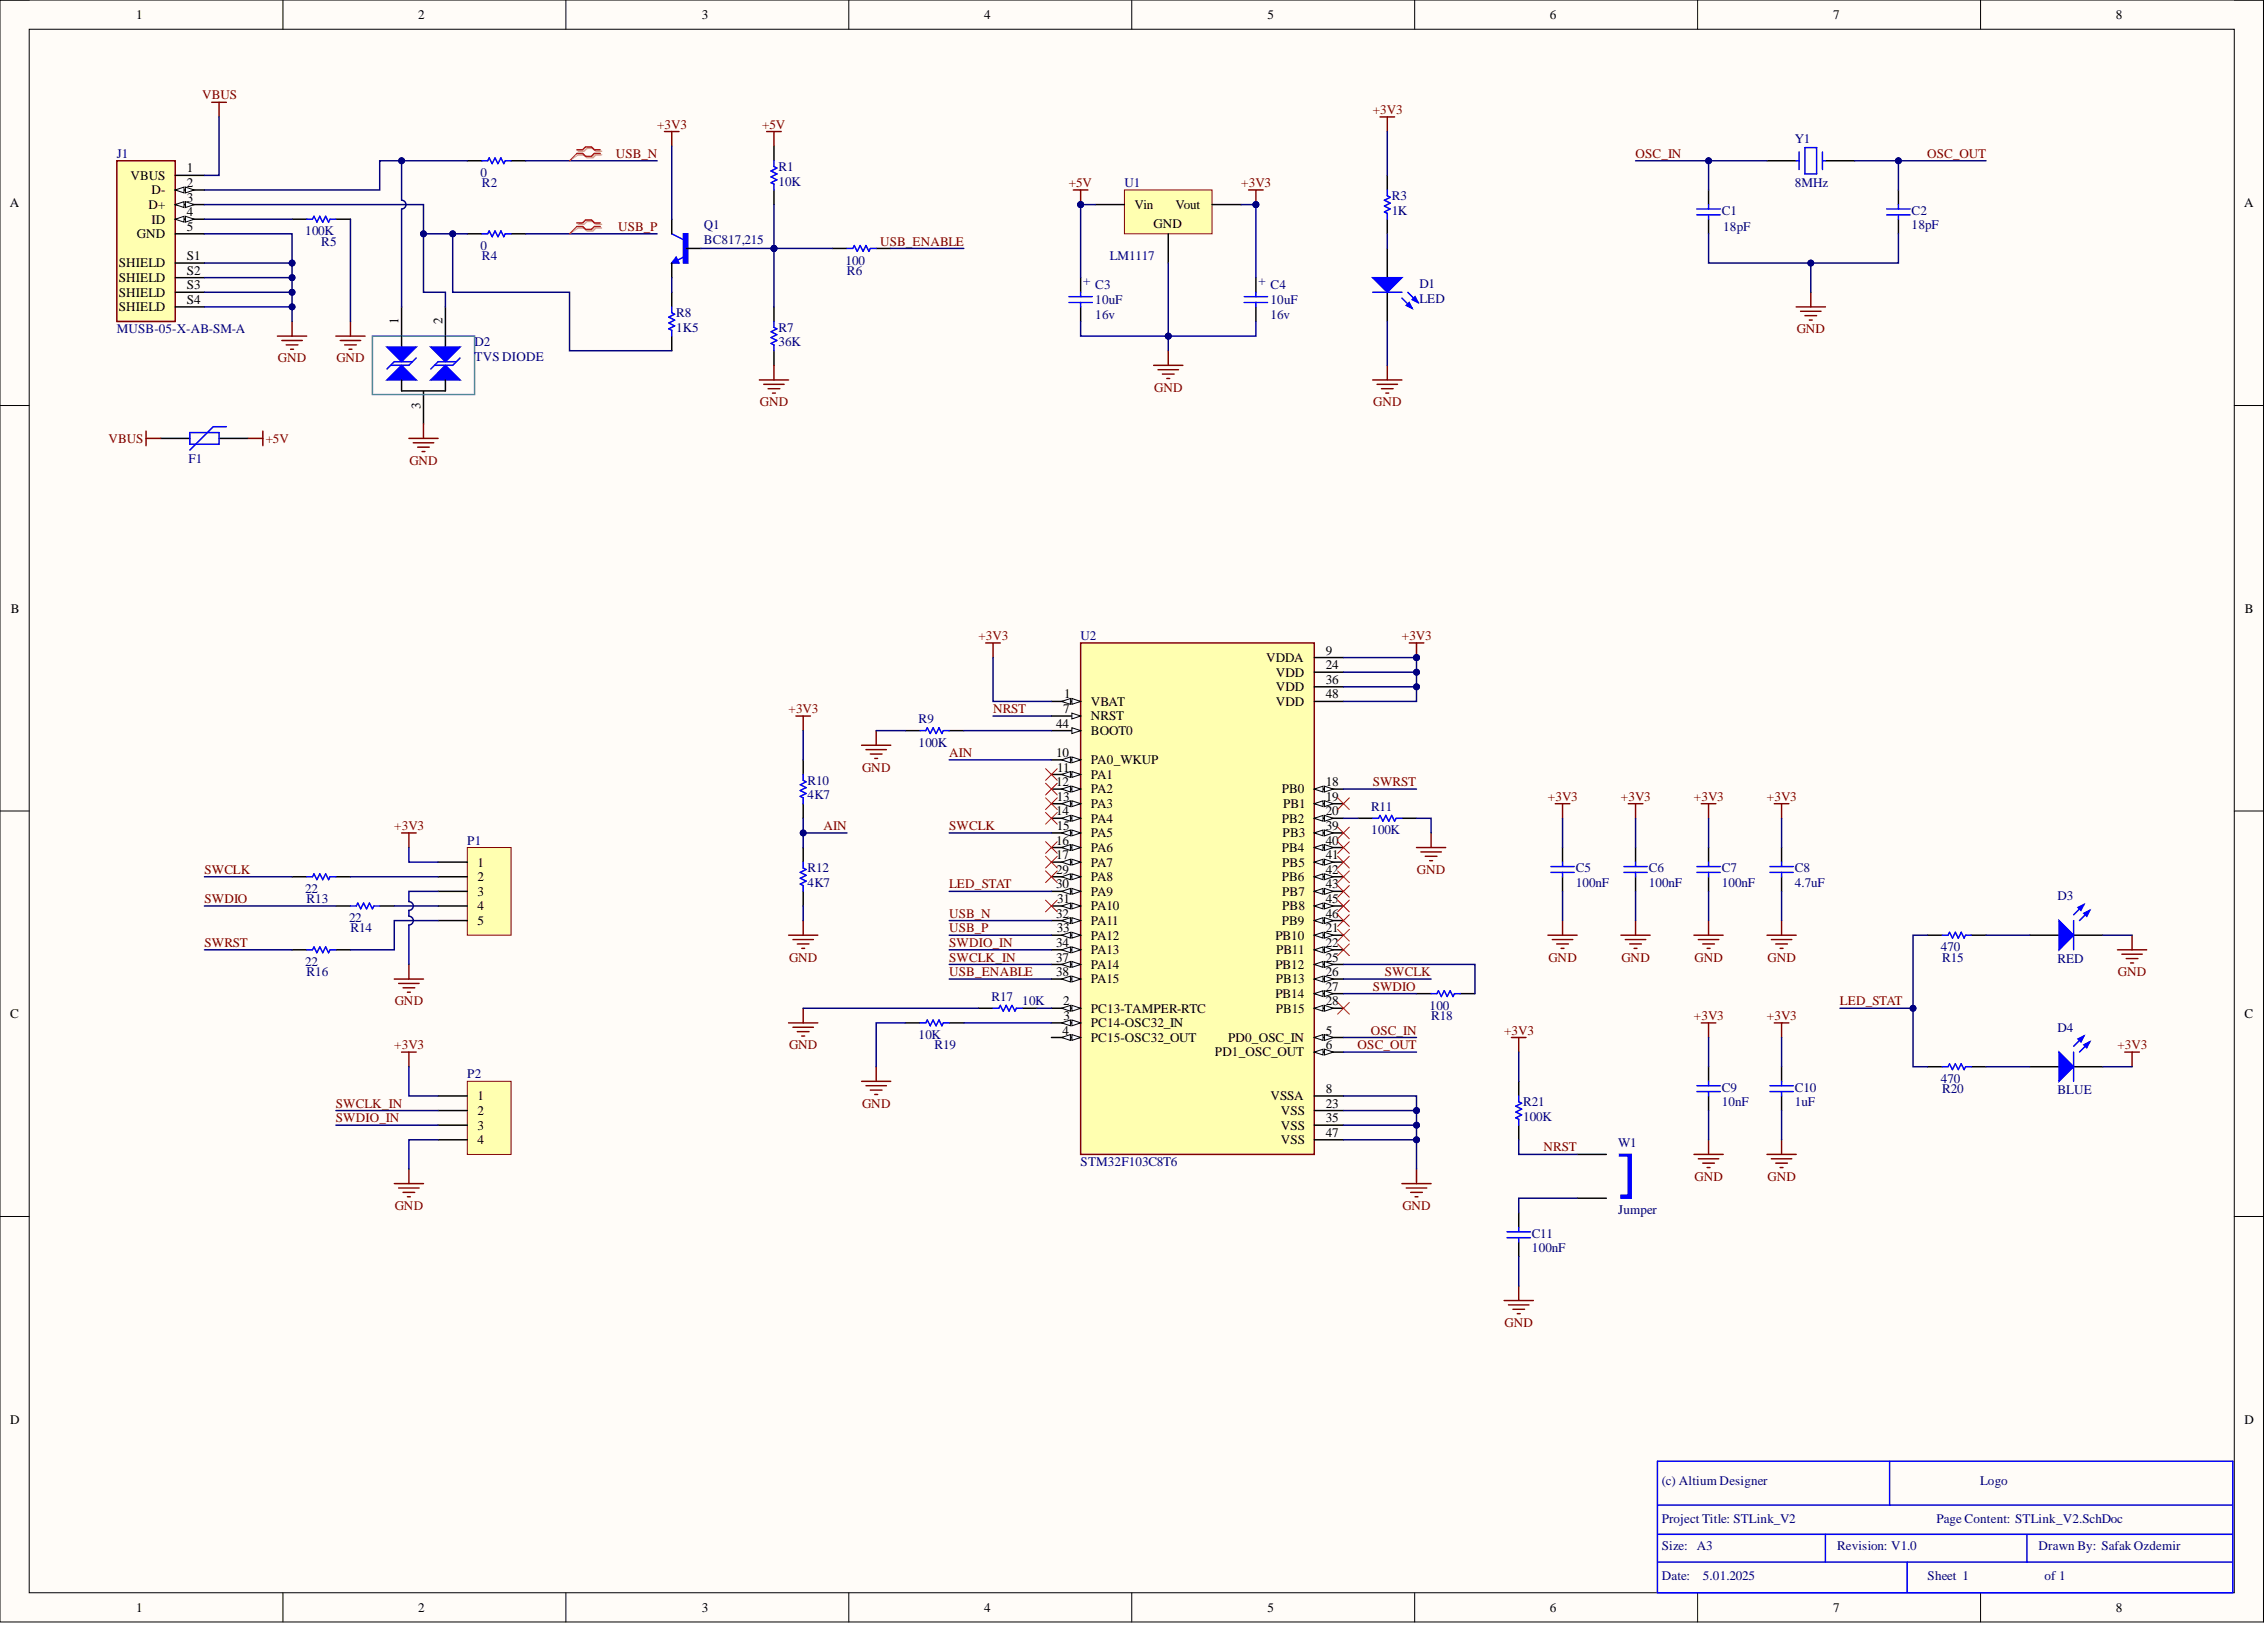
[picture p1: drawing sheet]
<svg xmlns="http://www.w3.org/2000/svg" width="393mm" height="282mm" viewBox="0 0 393 282" stroke-linecap="round" stroke-linejoin="round" font-family="sans-serif">
<defs><g id="words">
<g font-size="2.3">
<text x="23.6" y="3.3">1</text>
<text x="72.6" y="3.3">2</text>
<text x="121.8" y="3.3">3</text>
<text x="170.8" y="3.3">4</text>
<text x="219.9" y="3.3">5</text>
<text x="268.9" y="3.3">6</text>
<text x="318.1" y="3.3">7</text>
<text x="367.1" y="3.3">8</text>
<text x="32.4" y="29.9">1</text>
<text x="1.7" y="35.9">A</text>
<text x="22.6" y="31.2">VBUS</text>
<text x="26.3" y="33.7">D-</text>
<text x="32.4" y="32.4">2</text>
<text x="32.4" y="35">3</text>
<text x="389.4" y="35.9">A</text>
<text x="23.7" y="41.3">GND</text>
<text x="25.8" y="36.3">D+</text>
<text x="26.3" y="38.8">ID</text>
<text x="32.4" y="37.5">4</text>
<text x="32.4" y="40.1">5</text>
<text x="196.9" y="36.3">Vin</text>
<text x="200.2" y="39.5">GND</text>
<text x="204" y="36.3">Vout</text>
<text x="20.6" y="46.4">SHIELD</text>
<text x="32.4" y="45.1">S1</text>
<text x="32.4" y="47.7">S2</text>
<text x="20.6" y="48.9">SHIELD</text>
<text x="20.6" y="51.5">SHIELD</text>
<text x="20.6" y="54">SHIELD</text>
<text x="32.4" y="50.2">S3</text>
<text x="32.4" y="52.7">S4</text>
<text x="69.2" y="56.3" transform="rotate(-90 69.2 56.3)">1</text>
<text x="76.8" y="56.3" transform="rotate(-90 76.8 56.3)">2</text>
<text x="73" y="70.9" transform="rotate(-90 73 70.9)">3</text>
<text x="1.9" y="106.3">B</text>
<text x="389.5" y="106.3">B</text>
<text x="230.1" y="113.6">9</text>
<text x="219.7" y="114.8">VDDA</text>
<text x="221.4" y="117.4">VDD</text>
<text x="221.4" y="119.9">VDD</text>
<text x="230.1" y="116.1">24</text>
<text x="230.1" y="118.6">36</text>
<text x="184.5" y="123.7">7</text>
<text x="184.6" y="121.2">1</text>
<text x="189.3" y="122.4">VBAT</text>
<text x="189.3" y="125">NRST</text>
<text x="221.4" y="122.4">VDD</text>
<text x="230.1" y="121.2">48</text>
<text x="183.3" y="126.2">44</text>
<text x="183.3" y="131.3">10</text>
<text x="189.3" y="127.5">BOOT0</text>
<text x="183.3" y="136.4">12</text>
<text x="183.4" y="133.8">11</text>
<text x="189.3" y="132.6">PA0_WKUP</text>
<text x="189.3" y="135.1">PA1</text>
<text x="189.3" y="137.6">PA2</text>
<text x="222.4" y="137.6">PB0</text>
<text x="230.1" y="136.4">18</text>
<text x="183.3" y="141.4">14</text>
<text x="183.4" y="138.9">13</text>
<text x="183.4" y="144">15</text>
<text x="189.3" y="140.2">PA3</text>
<text x="189.3" y="142.7">PA4</text>
<text x="222.4" y="142.7">PB2</text>
<text x="222.6" y="140.2">PB1</text>
<text x="230.1" y="138.9">19</text>
<text x="230.1" y="141.4">20</text>
<text x="230.1" y="144">39</text>
<text x="183.3" y="146.5">16</text>
<text x="183.3" y="149">17</text>
<text x="189.3" y="145.2">PA5</text>
<text x="189.3" y="147.8">PA6</text>
<text x="222.4" y="147.8">PB4</text>
<text x="222.6" y="145.2">PB3</text>
<text x="230.1" y="146.5">40</text>
<text x="230.1" y="149">41</text>
<text x="82.9" y="150.3">1</text>
<text x="82.9" y="152.8">2</text>
<text x="82.9" y="155.4">3</text>
<text x="183.3" y="151.6">29</text>
<text x="183.3" y="154.1">30</text>
<text x="189.3" y="150.3">PA7</text>
<text x="189.3" y="152.8">PA8</text>
<text x="189.3" y="155.4">PA9</text>
<text x="222.4" y="152.8">PB6</text>
<text x="222.5" y="150.3">PB5</text>
<text x="222.5" y="155.4">PB7</text>
<text x="230.1" y="151.6">42</text>
<text x="230.1" y="154.1">43</text>
<text x="82.9" y="157.9">4</text>
<text x="82.9" y="160.4">5</text>
<text x="183.3" y="159.2">32</text>
<text x="183.4" y="161.7">33</text>
<text x="183.4" y="156.6">31</text>
<text x="189.3" y="157.9">PA10</text>
<text x="189.3" y="160.4">PA11</text>
<text x="222.4" y="160.4">PB9</text>
<text x="222.5" y="157.9">PB8</text>
<text x="230.1" y="156.6">45</text>
<text x="230.1" y="159.2">46</text>
<text x="230.1" y="161.7">21</text>
<text x="183.3" y="164.2">34</text>
<text x="183.3" y="166.8">37</text>
<text x="189.3" y="163">PA12</text>
<text x="189.3" y="165.5">PA13</text>
<text x="221.3" y="163">PB10</text>
<text x="221.5" y="165.5">PB11</text>
<text x="230.1" y="164.2">22</text>
<text x="230.1" y="166.8">25</text>
<text x="183.3" y="169.3">38</text>
<text x="189.3" y="168">PA14</text>
<text x="189.3" y="170.6">PA15</text>
<text x="221.3" y="168">PB12</text>
<text x="221.3" y="173.1">PB14</text>
<text x="221.4" y="170.6">PB13</text>
<text x="230.1" y="169.3">26</text>
<text x="230.1" y="171.9">27</text>
<text x="1.8" y="176.6">C</text>
<text x="184.4" y="179.5">4</text>
<text x="184.5" y="174.4">2</text>
<text x="184.5" y="176.9">3</text>
<text x="189.3" y="175.7">PC13-TAMPER-RTC</text>
<text x="189.3" y="178.2">PC14-OSC32_IN</text>
<text x="221.4" y="175.7">PB15</text>
<text x="230.1" y="174.4">28</text>
<text x="230.1" y="179.5">5</text>
<text x="389.4" y="176.6">C</text>
<text x="189.3" y="180.7">PC15-OSC32_OUT</text>
<text x="210.8" y="183.3">PD1_OSC_OUT</text>
<text x="213.1" y="180.7">PD0_OSC_IN</text>
<text x="230.1" y="182">6</text>
<text x="82.9" y="190.9">1</text>
<text x="220.4" y="190.9">VSSA</text>
<text x="230.1" y="189.6">8</text>
<text x="82.9" y="193.4">2</text>
<text x="82.9" y="195.9">3</text>
<text x="222.2" y="193.4">VSS</text>
<text x="222.2" y="195.9">VSS</text>
<text x="230.1" y="192.1">23</text>
<text x="230.1" y="194.7">35</text>
<text x="230.1" y="197.2">47</text>
<text x="82.9" y="198.5">4</text>
<text x="222.2" y="198.5">VSS</text>
<text x="1.8" y="247">D</text>
<text x="389.4" y="247">D</text>
<text x="23.6" y="279.6">1</text>
<text x="72.6" y="279.6">2</text>
<text x="121.8" y="279.6">3</text>
<text x="170.8" y="279.6">4</text>
<text x="219.9" y="279.6">5</text>
<text x="268.9" y="279.6">6</text>
<text x="318.1" y="279.6">7</text>
<text x="367.1" y="279.6">8</text>
</g>
<g font-size="2.3" fill="#800000">
<text x="35.1" y="17.2">VBUS</text>
<text x="114" y="22.3">+3V3</text>
<text x="132.3" y="22.3">+5V</text>
<text x="238.2" y="19.8">+3V3</text>
<text x="106.8" y="27.4">USB_N</text>
<text x="283.8" y="27.4">OSC_IN</text>
<text x="334.4" y="27.4">OSC_OUT</text>
<text x="185.5" y="32.4">+5V</text>
<text x="215.4" y="32.4">+3V3</text>
<text x="107.3" y="40.1">USB_P</text>
<text x="152.7" y="42.6">USB_ENABLE</text>
<text x="311.7" y="57.8">GND</text>
<text x="48.2" y="62.9">GND</text>
<text x="58.4" y="62.9">GND</text>
<text x="131.8" y="70.5">GND</text>
<text x="200.3" y="67.9">GND</text>
<text x="238.3" y="70.5">GND</text>
<text x="18.8" y="76.8">VBUS</text>
<text x="46.1" y="76.8">+5V</text>
<text x="71" y="80.6">GND</text>
<text x="169.8" y="111">+3V3</text>
<text x="243.2" y="111">+3V3</text>
<text x="136.8" y="123.7">+3V3</text>
<text x="172.3" y="123.7">NRST</text>
<text x="164.7" y="131.3">AIN</text>
<text x="149.6" y="133.8">GND</text>
<text x="238.2" y="136.4">SWRST</text>
<text x="68.4" y="144">+3V3</text>
<text x="142.9" y="144">AIN</text>
<text x="164.7" y="144">SWCLK</text>
<text x="268.6" y="138.9">+3V3</text>
<text x="281.3" y="138.9">+3V3</text>
<text x="293.9" y="138.9">+3V3</text>
<text x="306.6" y="138.9">+3V3</text>
<text x="35.5" y="151.6">SWCLK</text>
<text x="164.7" y="154.1">LED_STAT</text>
<text x="245.9" y="151.6">GND</text>
<text x="35.5" y="156.6">SWDIO</text>
<text x="164.7" y="159.2">USB_N</text>
<text x="164.7" y="161.7">USB_P</text>
<text x="35.5" y="164.2">SWRST</text>
<text x="136.9" y="166.8">GND</text>
<text x="164.7" y="164.2">SWDIO_IN</text>
<text x="164.7" y="166.8">SWCLK_IN</text>
<text x="268.7" y="166.8">GND</text>
<text x="281.3" y="166.8">GND</text>
<text x="294" y="166.8">GND</text>
<text x="306.7" y="166.8">GND</text>
<text x="164.7" y="169.3">USB_ENABLE</text>
<text x="238.2" y="171.9">SWDIO</text>
<text x="240.3" y="169.3">SWCLK</text>
<text x="367.5" y="169.3">GND</text>
<text x="68.5" y="174.4">GND</text>
<text x="237.8" y="179.5">OSC_IN</text>
<text x="261" y="179.5">+3V3</text>
<text x="293.9" y="176.9">+3V3</text>
<text x="306.6" y="176.9">+3V3</text>
<text x="319.3" y="174.4">LED_STAT</text>
<text x="68.4" y="182">+3V3</text>
<text x="136.9" y="182">GND</text>
<text x="235.6" y="182">OSC_OUT</text>
<text x="367.4" y="182">+3V3</text>
<text x="58.3" y="192.1">SWCLK_IN</text>
<text x="58.3" y="194.7">SWDIO_IN</text>
<text x="149.6" y="192.1">GND</text>
<text x="267.8" y="199.7">NRST</text>
<text x="68.5" y="209.9">GND</text>
<text x="243.3" y="209.9">GND</text>
<text x="294" y="204.8">GND</text>
<text x="306.7" y="204.8">GND</text>
<text x="261.1" y="230.1">GND</text>
</g>
<g font-size="2.3" fill="#000080">
<text x="20.3" y="27.4">J1</text>
<text x="135.1" y="29.7">R1</text>
<text x="311.4" y="24.8">Y1</text>
<text x="83.4" y="30.7">0</text>
<text x="83.6" y="32.4">R2</text>
<text x="135.1" y="32.2">10K</text>
<text x="195.1" y="32.4">U1</text>
<text x="241.5" y="34.7">R3</text>
<text x="311.4" y="32.4">8MHz</text>
<text x="53" y="40.8">100K</text>
<text x="122.1" y="39.8">Q1</text>
<text x="241.5" y="37.3">1K</text>
<text x="298.7" y="37.3">C1</text>
<text x="299" y="40.1">18pF</text>
<text x="331.7" y="39.8">18pF</text>
<text x="331.7" y="37.3">C2</text>
<text x="55.7" y="42.6">R5</text>
<text x="83.4" y="43.3">0</text>
<text x="83.6" y="45.1">R4</text>
<text x="122.1" y="42.3">BC817,215</text>
<text x="146.7" y="45.9">100</text>
<text x="147" y="47.7">R6</text>
<text x="192.6" y="45.1">LM1117</text>
<text x="188" y="48.2" transform="rotate(90 188 48.2)">+</text>
<text x="190" y="52.7">10uF</text>
<text x="190" y="50.2">C3</text>
<text x="218.4" y="48.2" transform="rotate(90 218.4 48.2)">+</text>
<text x="220.4" y="52.7">10uF</text>
<text x="220.4" y="50.2">C4</text>
<text x="246.3" y="49.9">D1</text>
<text x="246.3" y="52.5">LED</text>
<text x="20.3" y="57.8">MUSB-05-X-AB-SM-A</text>
<text x="117.3" y="57.5">1K5</text>
<text x="117.3" y="55">R8</text>
<text x="135.1" y="57.5">R7</text>
<text x="190" y="55.3">16v</text>
<text x="220.4" y="55.3">16v</text>
<text x="82.3" y="60.1">D2</text>
<text x="82.3" y="62.6">TVS DIODE</text>
<text x="135.1" y="60.1">36K</text>
<text x="32.7" y="80.4">F1</text>
<text x="187.5" y="111">U2</text>
<text x="159.4" y="125.5">R9</text>
<text x="159.4" y="129.5">100K</text>
<text x="140.1" y="136.1">R10</text>
<text x="140.1" y="138.6">4K7</text>
<text x="237.9" y="140.7">R11</text>
<text x="81.1" y="146.5">P1</text>
<text x="237.9" y="144.7">100K</text>
<text x="53" y="154.9">22</text>
<text x="140.1" y="153.9">4K7</text>
<text x="140.1" y="151.3">R12</text>
<text x="273.4" y="153.9">100nF</text>
<text x="273.4" y="151.3">C5</text>
<text x="286.1" y="153.9">100nF</text>
<text x="286.1" y="151.3">C6</text>
<text x="298.7" y="153.9">100nF</text>
<text x="298.7" y="151.3">C7</text>
<text x="311.4" y="153.9">4.7uF</text>
<text x="311.4" y="151.3">C8</text>
<text x="53.2" y="156.6">R13</text>
<text x="60.6" y="159.9">22</text>
<text x="60.8" y="161.7">R14</text>
<text x="357" y="156.1">D3</text>
<text x="53" y="167.5">22</text>
<text x="336.7" y="165">470</text>
<text x="337" y="166.8">R15</text>
<text x="357" y="167">RED</text>
<text x="53.2" y="169.3">R16</text>
<text x="172" y="173.6">R17</text>
<text x="177.4" y="174.4">10K</text>
<text x="248.1" y="175.1">100</text>
<text x="248.3" y="176.9">R18</text>
<text x="357" y="178.9">D4</text>
<text x="159.4" y="180.2">10K</text>
<text x="162.2" y="182">R19</text>
<text x="81.1" y="187.1">P2</text>
<text x="264.3" y="191.9">R21</text>
<text x="298.7" y="191.9">10nF</text>
<text x="298.7" y="189.3">C9</text>
<text x="311.4" y="191.9">1uF</text>
<text x="311.4" y="189.3">C10</text>
<text x="336.7" y="187.8">470</text>
<text x="337" y="189.6">R20</text>
<text x="357" y="189.8">BLUE</text>
<text x="264.3" y="194.4">100K</text>
<text x="187.5" y="202.3">STM32F103C8T6</text>
<text x="280.7" y="199">W1</text>
<text x="265.8" y="214.7">C11</text>
<text x="280.7" y="210.6">Jumper</text>
<text x="265.8" y="217.2">100nF</text>
<text x="288.3" y="257.5">(c) Altium Designer</text>
<text x="343.6" y="257.5">Logo</text>
<text x="288.3" y="264.1">Project Title: STLink_V2</text>
<text x="288.3" y="268.9">Size: A3</text>
<text x="318.8" y="268.9">Revision: V1.0</text>
<text x="336" y="264.1">Page Content: STLink_V2.SchDoc</text>
<text x="353.7" y="268.9">Drawn By: Safak Ozdemir</text>
<text x="288.3" y="274">Date:</text>
<text x="295.4" y="274">5.01.2025</text>
<text x="334.5" y="274">Sheet 1</text>
<text x="354.7" y="274">of 1</text>
</g>
</g></defs>
<path d="M0 0h392.7v281.3h-392.7z" fill-rule="evenodd" fill="#fffcf8"/>
<path d="M0 0h392.7v281.3h-392.7z" fill="none" stroke="#000" stroke-width=".17"/>
<path d="M5.1 5.1h382.6v271.2h-382.6z" fill-rule="evenodd" fill="#fffcf8"/>
<g fill="none" stroke="#000" stroke-width=".17">
<path d="M0 0h5.1M5.1 5.1h382.6v271.2h-382.6zM49.1 0v5.1M98.2 0v5.1M147.3 0v5.1M196.4 0v5.1M245.5 0v5.1M294.6 0v5.1M343.6 0v5.1M387.7 0h5v5.1M0 70.3h5.1M387.7 70.3h5"/>
<path d="M0 140.7h5.1M387.7 140.7h5M0 211h5.1M387.7 211h5M49.1 276.3v5M98.2 276.3v5M147.3 276.3v5M196.4 276.3v5M245.5 276.3v5M294.6 276.3v5M343.6 276.3v5M392.7 276.3v5"/>
</g>
<path d="M327.9 253.5v7.6M287.6 266.1h99.8M287.6 261.1h99.8M287.7 271h99.7M316.7 266.1v4.9M330.9 271v5.3M351.7 266.1v4.9M387.4 276.3h-99.8v-22.8h99.8v22.8" fill="none" stroke="#00f" stroke-width=".25"/>
<path d="M187.5 111.5h40.5v88.7h-40.5z" fill-rule="evenodd" fill="#ffffb0"/>
<path d="M187.5 111.5h40.5v88.7h-40.5z" fill="none" stroke="#800000" stroke-width=".25"/>
<path d="M182.4 121.7h5.1" fill="none" stroke="#000" stroke-width=".25"/>
<path d="M186 121.2l1.5 .5-1.5 .5z" fill="#f8fcff"/>
<path d="M186 121.2l1.5 .5-1.5 .5z" fill="none" stroke="#000" stroke-width=".17"/>
<path d="M184.2 121.7l1.5-.5v1z" fill="#f8fcff"/>
<path d="M184.2 121.7l1.5-.5v1z" fill="none" stroke="#000" stroke-width=".17"/>
<path d="M182.4 124.2h5.1" fill="none" stroke="#000" stroke-width=".25"/>
<path d="M186 123.7l1.5 .5-1.5 .5z" fill="#f8fcff"/>
<path d="M186 123.7l1.5 .5-1.5 .5z" fill="none" stroke="#000" stroke-width=".17"/>
<path d="M182.4 126.7h5.1" fill="none" stroke="#000" stroke-width=".25"/>
<path d="M186 126.2l1.5 .5-1.5 .5z" fill="#f8fcff"/>
<path d="M186 126.2l1.5 .5-1.5 .5z" fill="none" stroke="#000" stroke-width=".17"/>
<path d="M182.4 131.8h5.1" fill="none" stroke="#000" stroke-width=".25"/>
<path d="M186 131.3l1.5 .5-1.5 .5z" fill="#f8fcff"/>
<path d="M186 131.3l1.5 .5-1.5 .5z" fill="none" stroke="#000" stroke-width=".17"/>
<path d="M184.2 131.8l1.5-.5v1z" fill="#f8fcff"/>
<path d="M184.2 131.8l1.5-.5v1z" fill="none" stroke="#000" stroke-width=".17"/>
<path d="M182.4 134.3h5.1" fill="none" stroke="#000" stroke-width=".25"/>
<path d="M186 133.8l1.5 .5-1.5 .5z" fill="#f8fcff"/>
<path d="M186 133.8l1.5 .5-1.5 .5z" fill="none" stroke="#000" stroke-width=".17"/>
<path d="M184.2 134.3l1.5-.5v1z" fill="#f8fcff"/>
<path d="M184.2 134.3l1.5-.5v1z" fill="none" stroke="#000" stroke-width=".17"/>
<path d="M182.4 136.9h5.1" fill="none" stroke="#000" stroke-width=".25"/>
<path d="M186 136.4l1.5 .5-1.5 .5z" fill="#f8fcff"/>
<path d="M186 136.4l1.5 .5-1.5 .5z" fill="none" stroke="#000" stroke-width=".17"/>
<path d="M184.2 136.9l1.5-.5v1z" fill="#f8fcff"/>
<path d="M184.2 136.9l1.5-.5v1z" fill="none" stroke="#000" stroke-width=".17"/>
<path d="M182.4 139.4h5.1" fill="none" stroke="#000" stroke-width=".25"/>
<path d="M186 138.9l1.5 .5-1.5 .5z" fill="#f8fcff"/>
<path d="M186 138.9l1.5 .5-1.5 .5z" fill="none" stroke="#000" stroke-width=".17"/>
<path d="M184.2 139.4l1.5-.5v1z" fill="#f8fcff"/>
<path d="M184.2 139.4l1.5-.5v1z" fill="none" stroke="#000" stroke-width=".17"/>
<path d="M182.4 141.9h5.1" fill="none" stroke="#000" stroke-width=".25"/>
<path d="M186 141.4l1.5 .5-1.5 .5z" fill="#f8fcff"/>
<path d="M186 141.4l1.5 .5-1.5 .5z" fill="none" stroke="#000" stroke-width=".17"/>
<path d="M184.2 141.9l1.5-.5v1z" fill="#f8fcff"/>
<path d="M184.2 141.9l1.5-.5v1z" fill="none" stroke="#000" stroke-width=".17"/>
<path d="M182.4 144.5h5.1" fill="none" stroke="#000" stroke-width=".25"/>
<path d="M186 144l1.5 .5-1.5 .5z" fill="#f8fcff"/>
<path d="M186 144l1.5 .5-1.5 .5z" fill="none" stroke="#000" stroke-width=".17"/>
<path d="M184.2 144.5l1.5-.5v1z" fill="#f8fcff"/>
<path d="M184.2 144.5l1.5-.5v1z" fill="none" stroke="#000" stroke-width=".17"/>
<path d="M182.4 147h5.1" fill="none" stroke="#000" stroke-width=".25"/>
<path d="M186 146.5l1.5 .5-1.5 .5z" fill="#f8fcff"/>
<path d="M186 146.5l1.5 .5-1.5 .5z" fill="none" stroke="#000" stroke-width=".17"/>
<path d="M184.2 147l1.5-.5v1z" fill="#f8fcff"/>
<path d="M184.2 147l1.5-.5v1z" fill="none" stroke="#000" stroke-width=".17"/>
<path d="M182.4 149.5h5.1" fill="none" stroke="#000" stroke-width=".25"/>
<path d="M186 149l1.5 .5-1.5 .6z" fill="#f8fcff"/>
<path d="M186 149l1.5 .5-1.5 .6z" fill="none" stroke="#000" stroke-width=".17"/>
<path d="M184.2 149.5l1.5-.5v1.1z" fill="#f8fcff"/>
<path d="M184.2 149.5l1.5-.5v1.1z" fill="none" stroke="#000" stroke-width=".17"/>
<path d="M182.4 152.1h5.1" fill="none" stroke="#000" stroke-width=".25"/>
<path d="M186 151.6l1.5 .5-1.5 .5z" fill="#f8fcff"/>
<path d="M186 151.6l1.5 .5-1.5 .5z" fill="none" stroke="#000" stroke-width=".17"/>
<path d="M184.2 152.1l1.5-.5v1z" fill="#f8fcff"/>
<path d="M184.2 152.1l1.5-.5v1z" fill="none" stroke="#000" stroke-width=".17"/>
<path d="M182.4 154.6h5.1" fill="none" stroke="#000" stroke-width=".25"/>
<path d="M186 154.1l1.5 .5-1.5 .5z" fill="#f8fcff"/>
<path d="M186 154.1l1.5 .5-1.5 .5z" fill="none" stroke="#000" stroke-width=".17"/>
<path d="M184.2 154.6l1.5-.5v1z" fill="#f8fcff"/>
<path d="M184.2 154.6l1.5-.5v1z" fill="none" stroke="#000" stroke-width=".17"/>
<path d="M182.4 157.2h5.1" fill="none" stroke="#000" stroke-width=".25"/>
<path d="M186 156.6l1.5 .6-1.5 .5z" fill="#f8fcff"/>
<path d="M186 156.6l1.5 .6-1.5 .5z" fill="none" stroke="#000" stroke-width=".17"/>
<path d="M184.2 157.2l1.5-.6v1.1z" fill="#f8fcff"/>
<path d="M184.2 157.2l1.5-.6v1.1z" fill="none" stroke="#000" stroke-width=".17"/>
<path d="M182.4 159.7h5.1" fill="none" stroke="#000" stroke-width=".25"/>
<path d="M186 159.2l1.5 .5-1.5 .5z" fill="#f8fcff"/>
<path d="M186 159.2l1.5 .5-1.5 .5z" fill="none" stroke="#000" stroke-width=".17"/>
<path d="M184.2 159.7l1.5-.5v1z" fill="#f8fcff"/>
<path d="M184.2 159.7l1.5-.5v1z" fill="none" stroke="#000" stroke-width=".17"/>
<path d="M182.4 162.2h5.1" fill="none" stroke="#000" stroke-width=".25"/>
<path d="M186 161.7l1.5 .5-1.5 .5z" fill="#f8fcff"/>
<path d="M186 161.7l1.5 .5-1.5 .5z" fill="none" stroke="#000" stroke-width=".17"/>
<path d="M184.2 162.2l1.5-.5v1z" fill="#f8fcff"/>
<path d="M184.2 162.2l1.5-.5v1z" fill="none" stroke="#000" stroke-width=".17"/>
<path d="M182.4 164.8h5.1" fill="none" stroke="#000" stroke-width=".25"/>
<path d="M186 164.2l1.5 .6-1.5 .5z" fill="#f8fcff"/>
<path d="M186 164.2l1.5 .6-1.5 .5z" fill="none" stroke="#000" stroke-width=".17"/>
<path d="M184.2 164.8l1.5-.6v1.1z" fill="#f8fcff"/>
<path d="M184.2 164.8l1.5-.6v1.1z" fill="none" stroke="#000" stroke-width=".17"/>
<path d="M182.4 167.3h5.1" fill="none" stroke="#000" stroke-width=".25"/>
<path d="M186 166.8l1.5 .5-1.5 .5z" fill="#f8fcff"/>
<path d="M186 166.8l1.5 .5-1.5 .5z" fill="none" stroke="#000" stroke-width=".17"/>
<path d="M184.2 167.3l1.5-.5v1z" fill="#f8fcff"/>
<path d="M184.2 167.3l1.5-.5v1z" fill="none" stroke="#000" stroke-width=".17"/>
<path d="M182.4 169.8h5.1" fill="none" stroke="#000" stroke-width=".25"/>
<path d="M186 169.3l1.5 .5-1.5 .5z" fill="#f8fcff"/>
<path d="M186 169.3l1.5 .5-1.5 .5z" fill="none" stroke="#000" stroke-width=".17"/>
<path d="M184.2 169.8l1.5-.5v1z" fill="#f8fcff"/>
<path d="M184.2 169.8l1.5-.5v1z" fill="none" stroke="#000" stroke-width=".17"/>
<path d="M182.4 174.9h5.1" fill="none" stroke="#000" stroke-width=".25"/>
<path d="M186 174.4l1.5 .5-1.5 .5z" fill="#f8fcff"/>
<path d="M186 174.4l1.5 .5-1.5 .5z" fill="none" stroke="#000" stroke-width=".17"/>
<path d="M184.2 174.9l1.5-.5v1z" fill="#f8fcff"/>
<path d="M184.2 174.9l1.5-.5v1z" fill="none" stroke="#000" stroke-width=".17"/>
<path d="M182.4 177.4h5.1" fill="none" stroke="#000" stroke-width=".25"/>
<path d="M186 176.9l1.5 .5-1.5 .5z" fill="#f8fcff"/>
<path d="M186 176.9l1.5 .5-1.5 .5z" fill="none" stroke="#000" stroke-width=".17"/>
<path d="M184.2 177.4l1.5-.5v1z" fill="#f8fcff"/>
<path d="M184.2 177.4l1.5-.5v1z" fill="none" stroke="#000" stroke-width=".17"/>
<path d="M182.4 180h5.1" fill="none" stroke="#000" stroke-width=".25"/>
<path d="M186 179.5l1.5 .5-1.5 .5z" fill="#f8fcff"/>
<path d="M186 179.5l1.5 .5-1.5 .5z" fill="none" stroke="#000" stroke-width=".17"/>
<path d="M184.2 180l1.5-.5v1z" fill="#f8fcff"/>
<path d="M184.2 180l1.5-.5v1z" fill="none" stroke="#000" stroke-width=".17"/>
<path d="M228 114.1h5.1M228 116.6h5.1M228 119.1h5.1M228 121.7h5.1M228 136.9h5.1" fill="none" stroke="#000" stroke-width=".25"/>
<path d="M228 136.9l1.6-.5v1z" fill="#f8fcff"/>
<path d="M228 136.9l1.6-.5v1z" fill="none" stroke="#000" stroke-width=".17"/>
<path d="M229.8 136.4l1.5 .5-1.5 .5z" fill="#f8fcff"/>
<path d="M229.8 136.4l1.5 .5-1.5 .5z" fill="none" stroke="#000" stroke-width=".17"/>
<path d="M228 139.4h5.1" fill="none" stroke="#000" stroke-width=".25"/>
<path d="M228 139.4l1.6-.5v1z" fill="#f8fcff"/>
<path d="M228 139.4l1.6-.5v1z" fill="none" stroke="#000" stroke-width=".17"/>
<path d="M229.8 138.9l1.5 .5-1.5 .5z" fill="#f8fcff"/>
<path d="M229.8 138.9l1.5 .5-1.5 .5z" fill="none" stroke="#000" stroke-width=".17"/>
<path d="M228 141.9h5.1" fill="none" stroke="#000" stroke-width=".25"/>
<path d="M228 141.9l1.6-.5v1z" fill="#f8fcff"/>
<path d="M228 141.9l1.6-.5v1z" fill="none" stroke="#000" stroke-width=".17"/>
<path d="M229.8 141.4l1.5 .5-1.5 .5z" fill="#f8fcff"/>
<path d="M229.8 141.4l1.5 .5-1.5 .5z" fill="none" stroke="#000" stroke-width=".17"/>
<path d="M228 144.5h5.1" fill="none" stroke="#000" stroke-width=".25"/>
<path d="M228 144.5l1.6-.5v1z" fill="#f8fcff"/>
<path d="M228 144.5l1.6-.5v1z" fill="none" stroke="#000" stroke-width=".17"/>
<path d="M229.8 144l1.5 .5-1.5 .5z" fill="#f8fcff"/>
<path d="M229.8 144l1.5 .5-1.5 .5z" fill="none" stroke="#000" stroke-width=".17"/>
<path d="M228 147h5.1" fill="none" stroke="#000" stroke-width=".25"/>
<path d="M228 147l1.6-.5v1z" fill="#f8fcff"/>
<path d="M228 147l1.6-.5v1z" fill="none" stroke="#000" stroke-width=".17"/>
<path d="M229.8 146.5l1.5 .5-1.5 .5z" fill="#f8fcff"/>
<path d="M229.8 146.5l1.5 .5-1.5 .5z" fill="none" stroke="#000" stroke-width=".17"/>
<path d="M228 149.5h5.1" fill="none" stroke="#000" stroke-width=".25"/>
<path d="M228 149.5l1.6-.5v1.1z" fill="#f8fcff"/>
<path d="M228 149.5l1.6-.5v1.1z" fill="none" stroke="#000" stroke-width=".17"/>
<path d="M229.8 149l1.5 .5-1.5 .6z" fill="#f8fcff"/>
<path d="M229.8 149l1.5 .5-1.5 .6z" fill="none" stroke="#000" stroke-width=".17"/>
<path d="M228 152.1h5.1" fill="none" stroke="#000" stroke-width=".25"/>
<path d="M228 152.1l1.6-.5v1z" fill="#f8fcff"/>
<path d="M228 152.1l1.6-.5v1z" fill="none" stroke="#000" stroke-width=".17"/>
<path d="M229.8 151.6l1.5 .5-1.5 .5z" fill="#f8fcff"/>
<path d="M229.8 151.6l1.5 .5-1.5 .5z" fill="none" stroke="#000" stroke-width=".17"/>
<path d="M228 154.6h5.1" fill="none" stroke="#000" stroke-width=".25"/>
<path d="M228 154.6l1.6-.5v1z" fill="#f8fcff"/>
<path d="M228 154.6l1.6-.5v1z" fill="none" stroke="#000" stroke-width=".17"/>
<path d="M229.8 154.1l1.5 .5-1.5 .5z" fill="#f8fcff"/>
<path d="M229.8 154.1l1.5 .5-1.5 .5z" fill="none" stroke="#000" stroke-width=".17"/>
<path d="M228 157.2h5.1" fill="none" stroke="#000" stroke-width=".25"/>
<path d="M228 157.2l1.6-.6v1.1z" fill="#f8fcff"/>
<path d="M228 157.2l1.6-.6v1.1z" fill="none" stroke="#000" stroke-width=".17"/>
<path d="M229.8 156.6l1.5 .6-1.5 .5z" fill="#f8fcff"/>
<path d="M229.8 156.6l1.5 .6-1.5 .5z" fill="none" stroke="#000" stroke-width=".17"/>
<path d="M228 159.7h5.1" fill="none" stroke="#000" stroke-width=".25"/>
<path d="M228 159.7l1.6-.5v1z" fill="#f8fcff"/>
<path d="M228 159.7l1.6-.5v1z" fill="none" stroke="#000" stroke-width=".17"/>
<path d="M229.8 159.2l1.5 .5-1.5 .5z" fill="#f8fcff"/>
<path d="M229.8 159.2l1.5 .5-1.5 .5z" fill="none" stroke="#000" stroke-width=".17"/>
<path d="M228 162.2h5.1" fill="none" stroke="#000" stroke-width=".25"/>
<path d="M228 162.2l1.6-.5v1z" fill="#f8fcff"/>
<path d="M228 162.2l1.6-.5v1z" fill="none" stroke="#000" stroke-width=".17"/>
<path d="M229.8 161.7l1.5 .5-1.5 .5z" fill="#f8fcff"/>
<path d="M229.8 161.7l1.5 .5-1.5 .5z" fill="none" stroke="#000" stroke-width=".17"/>
<path d="M228 164.8h5.1" fill="none" stroke="#000" stroke-width=".25"/>
<path d="M228 164.8l1.6-.6v1.1z" fill="#f8fcff"/>
<path d="M228 164.8l1.6-.6v1.1z" fill="none" stroke="#000" stroke-width=".17"/>
<path d="M229.8 164.2l1.5 .6-1.5 .5z" fill="#f8fcff"/>
<path d="M229.8 164.2l1.5 .6-1.5 .5z" fill="none" stroke="#000" stroke-width=".17"/>
<path d="M228 167.3h5.1" fill="none" stroke="#000" stroke-width=".25"/>
<path d="M228 167.3l1.6-.5v1z" fill="#f8fcff"/>
<path d="M228 167.3l1.6-.5v1z" fill="none" stroke="#000" stroke-width=".17"/>
<path d="M229.8 166.8l1.5 .5-1.5 .5z" fill="#f8fcff"/>
<path d="M229.8 166.8l1.5 .5-1.5 .5z" fill="none" stroke="#000" stroke-width=".17"/>
<path d="M228 169.8h5.1" fill="none" stroke="#000" stroke-width=".25"/>
<path d="M228 169.8l1.6-.5v1z" fill="#f8fcff"/>
<path d="M228 169.8l1.6-.5v1z" fill="none" stroke="#000" stroke-width=".17"/>
<path d="M229.8 169.3l1.5 .5-1.5 .5z" fill="#f8fcff"/>
<path d="M229.8 169.3l1.5 .5-1.5 .5z" fill="none" stroke="#000" stroke-width=".17"/>
<path d="M228 172.4h5.1" fill="none" stroke="#000" stroke-width=".25"/>
<path d="M228 172.4l1.6-.5v1z" fill="#f8fcff"/>
<path d="M228 172.4l1.6-.5v1z" fill="none" stroke="#000" stroke-width=".17"/>
<path d="M229.8 171.9l1.5 .5-1.5 .5z" fill="#f8fcff"/>
<path d="M229.8 171.9l1.5 .5-1.5 .5z" fill="none" stroke="#000" stroke-width=".17"/>
<path d="M228 174.9h5.1" fill="none" stroke="#000" stroke-width=".25"/>
<path d="M228 174.9l1.6-.5v1z" fill="#f8fcff"/>
<path d="M228 174.9l1.6-.5v1z" fill="none" stroke="#000" stroke-width=".17"/>
<path d="M229.8 174.4l1.5 .5-1.5 .5z" fill="#f8fcff"/>
<path d="M229.8 174.4l1.5 .5-1.5 .5z" fill="none" stroke="#000" stroke-width=".17"/>
<path d="M228 180h5.1" fill="none" stroke="#000" stroke-width=".25"/>
<path d="M228 180l1.6-.5v1z" fill="#f8fcff"/>
<path d="M228 180l1.6-.5v1z" fill="none" stroke="#000" stroke-width=".17"/>
<path d="M229.8 179.5l1.5 .5-1.5 .5z" fill="#f8fcff"/>
<path d="M229.8 179.5l1.5 .5-1.5 .5z" fill="none" stroke="#000" stroke-width=".17"/>
<path d="M228 182.5h5.1" fill="none" stroke="#000" stroke-width=".25"/>
<path d="M228 182.5l1.6-.5v1z" fill="#f8fcff"/>
<path d="M228 182.5l1.6-.5v1z" fill="none" stroke="#000" stroke-width=".17"/>
<path d="M229.8 182l1.5 .5-1.5 .5z" fill="#f8fcff"/>
<path d="M229.8 182l1.5 .5-1.5 .5z" fill="none" stroke="#000" stroke-width=".17"/>
<path d="M228 190.1h5.1M228 192.6h5.1M228 195.2h5.1M228 197.7h5.1" fill="none" stroke="#000" stroke-width=".25"/>
<path d="M20.3 27.9h10.1v27.9h-10.1z" fill-rule="evenodd" fill="#ffffb0"/>
<path d="M20.3 27.9h10.1v27.9h-10.1z" fill="none" stroke="#800000" stroke-width=".25"/>
<path d="M30.4 30.4h5.1M30.4 33h5.1" fill="none" stroke="#000" stroke-width=".25"/>
<path d="M30.4 33l1.5-.6v1.1z" fill="#f8fcff"/>
<path d="M30.4 33l1.5-.6v1.1z" fill="none" stroke="#000" stroke-width=".17"/>
<path d="M32.2 32.4l1.5 .6-1.5 .5z" fill="#f8fcff"/>
<path d="M32.2 32.4l1.5 .6-1.5 .5z" fill="none" stroke="#000" stroke-width=".17"/>
<path d="M30.4 35.5h5.1" fill="none" stroke="#000" stroke-width=".25"/>
<path d="M30.4 35.5l1.5-.5v1z" fill="#f8fcff"/>
<path d="M30.4 35.5l1.5-.5v1z" fill="none" stroke="#000" stroke-width=".17"/>
<path d="M32.2 35l1.5 .5-1.5 .5z" fill="#f8fcff"/>
<path d="M32.2 35l1.5 .5-1.5 .5z" fill="none" stroke="#000" stroke-width=".17"/>
<path d="M30.4 38h5.1" fill="none" stroke="#000" stroke-width=".25"/>
<path d="M30.4 38l1.5-.5v1z" fill="#f8fcff"/>
<path d="M30.4 38l1.5-.5v1z" fill="none" stroke="#000" stroke-width=".17"/>
<path d="M32.2 37.5l1.5 .5-1.5 .5z" fill="#f8fcff"/>
<path d="M32.2 37.5l1.5 .5-1.5 .5z" fill="none" stroke="#000" stroke-width=".17"/>
<path d="M30.4 40.6h5.1M30.4 45.6h5.1M30.4 48.2h5.1M30.4 50.7h5.1M30.4 53.2h5.1" fill="none" stroke="#000" stroke-width=".25"/>
<path d="M195.1 33h15.2v7.6h-15.2z" fill-rule="evenodd" fill="#ffffb0"/>
<path d="M195.1 33h15.2v7.6h-15.2z" fill="none" stroke="#800000" stroke-width=".17"/>
<path d="M50.7 38h2.5M58.3 38h2.5M81.1 27.9h2.5M88.7 27.9h2.5M190 35.5h5.1M210.3 35.5h5.1M81.1 40.6h2.5M88.7 40.6h2.5M202.7 40.6v5" fill="none" stroke="#000" stroke-width=".25"/>
<path d="M36.7 17.7h2.6M38 17.7v2.6M48.1 58.3h5.1M48.9 59.1h3.5M49.7 59.8h2M50.7 55.8v2.5M58.3 58.3h5M59 59.1h3.6M59.8 59.8h2M60.8 55.8v2.5M50.4 60.6h.5M60.6 60.6h.5" fill="none" stroke="#800000" stroke-width=".25"/>
<path d="M53.2 38h1l.3-.5 .5 1 .5-1 .5 1 .5-1 .5 1 .3-.5h1M83.6 27.9h1l.3-.5 .5 1 .5-1 .5 1 .5-1 .5 1 .3-.5h1M83.6 40.6h1l.3-.5 .5 1 .5-1 .5 1 .5-1 .5 1 .3-.5h1" fill="none" stroke="#00f" stroke-width=".25"/>
<path d="M118.6 40.6h.7v5h-.7z" fill-rule="evenodd" fill="#00f"/>
<path d="M116.6 40.6l2 1M118.6 40.6h.7v5h-.7zM118.8 44.5l-1.2 .6" fill="none" stroke="#00f" stroke-width=".25"/>
<path d="M117.3 44.6l.5 1h-1.2z" fill="#00f"/>
<path d="M134.3 27.9v1l.5 .3-1 .5 1 .5-1 .5 1 .5-1 .5 .5 .2v1.1M116.6 53.2v1l.5 .3-1.1 .5 1.1 .5-1.1 .5 1.1 .5-1.1 .5 .6 .3v1M117.3 44.6l.5 1h-1.2zM134.3 55.8v1l.5 .2-1 .5 1 .5-1 .6 1 .5-1 .5 .5 .2v1M147 43.1h1l.2-.5 .5 1 .5-1 .5 1 .6-1 .5 1 .2-.5h1" fill="none" stroke="#00f" stroke-width=".25"/>
<g fill="none" stroke="#000" stroke-width=".25">
<path d="M116.6 38v2.6M134.3 25.4v2.5M134.3 33v2.5M69.7 53.2v5.1M77.3 53.2v5.1M116.6 45.6v2.6M116.6 50.7v2.5M116.6 58.3v2.5M119.1 43.1h2.5M134.3 53.2v2.6M144.4 43.1h2.6M152 43.1h2.6"/>
<path d="M73.5 67.9v5.6M134.3 60.8v2.6"/>
</g>
<path d="M115.3 22.8h2.5M116.6 22.8v2.6M133 22.8h2.6M134.3 22.8v2.6M131.8 65.9h5M132.5 66.7h3.6M133.3 67.4h2M134 68.2h.5M134.3 63.4v2.5" fill="none" stroke="#800000" stroke-width=".25"/>
<path d="M69.7 63.4l2.5 2.5h-5.1z" fill="#00f"/>
<path d="M69.7 63.4l2.5 2.5h-5.1zM71.6 62.7h-3.2l-1.3 1.3M72.2 62.1l-1.3 1.3h-3.1" fill="none" stroke="#00f" stroke-width=".25"/>
<path d="M64.6 58.3h17.7v10.1h-17.7z" fill="none" stroke="#009cca" stroke-width=".25"/>
<path d="M69.7 58.3v1.9" fill="none" stroke="#000" stroke-width=".25"/>
<path d="M67.1 60.2h5.1l-2.5 2.5z" fill="#00f"/>
<path d="M67.1 60.2h5.1l-2.5 2.5z" fill="none" stroke="#00f" stroke-width=".25"/>
<path d="M77.3 58.3v1.9" fill="none" stroke="#000" stroke-width=".25"/>
<path d="M77.3 63.4l2.5 2.5h-5.1z" fill="#00f"/>
<path d="M77.3 63.4l2.5 2.5h-5.1zM79.2 62.7h-3.2l-1.3 1.3M79.8 62.1l-1.3 1.3h-3.1" fill="none" stroke="#00f" stroke-width=".25"/>
<path d="M74.7 60.2h5.1l-2.5 2.5z" fill="#00f"/>
<path d="M32.9 75h5.1v2.1h-5.1zM39.3 74h-2.3l-4.1 4.1M74.7 60.2h5.1l-2.5 2.5z" fill="none" stroke="#00f" stroke-width=".25"/>
<path d="M27.9 76h5M38 76h5.1M69.7 65.9v1.9h7.6v-1.9" fill="none" stroke="#000" stroke-width=".25"/>
<path d="M186.2 33h2.6M187.5 33v2.5M25.3 76h2.6M25.3 74.8v2.5M43.1 76h2.5M45.6 74.8v2.5M70.9 76h5.1M71.7 76.8h3.6M72.5 77.6h2M73.2 78.3h.5M73.5 73.5v2.5" fill="none" stroke="#800000" stroke-width=".25"/>
<circle cx="187.5" cy="35.5" r=".51" fill="#000080"/>
<circle cx="187.5" cy="35.5" r=".51" fill="none" stroke="#000080" stroke-width=".17"/>
<path d="M216.6 33h2.6M217.9 33v2.5" fill="none" stroke="#800000" stroke-width=".25"/>
<circle cx="217.9" cy="35.5" r=".51" fill="#000080"/>
<circle cx="217.9" cy="35.5" r=".51" fill="none" stroke="#000080" stroke-width=".17"/>
<path d="M200.2 63.4h5M200.9 64.1h3.6M201.7 64.9h2M202.5 65.7h.5M202.7 60.8v2.6" fill="none" stroke="#800000" stroke-width=".25"/>
<path d="M187.5 48.2v2.5M187.5 53.2v2.6M217.9 48.2v2.5M217.9 53.2v2.6M240.7 43.1v5.1M240.7 50.7v5.1" fill="none" stroke="#000" stroke-width=".25"/>
<path d="M185.5 52.5h4M185.5 51.5h4M187.5 50.7v.8M187.5 52.5v.7M215.9 52.5h4M215.9 51.5h4M217.9 50.7v.8M217.9 52.5v.7" fill="none" stroke="#00f" stroke-width=".25"/>
<path d="M238.2 48.2h5l-2.5 2.5z" fill="#00f"/>
<path d="M238.2 48.2h5l-2.5 2.5zM243.2 51.7l1.8 1.8M244.3 50.7l1.7 1.8" fill="none" stroke="#00f" stroke-width=".25"/>
<path d="M244.5 52.5l.5 1-1-.5z" fill="#00f"/>
<path d="M244.5 52.5l.5 1-1-.5z" fill="none" stroke="#00f" stroke-width=".25"/>
<path d="M245.5 51.5l.5 1-1-.5z" fill="#00f"/>
<path d="M240.7 33v1l.5 .2-1 .5 1 .5-1 .5 1 .6-1 .5 .5 .2v1M238.2 50.7h5M245.5 51.5l.5 1-1-.5z" fill="none" stroke="#00f" stroke-width=".25"/>
<path d="M239.4 20.3h2.6M240.7 20.3v2.5M238.2 65.9h5M238.9 66.7h3.6M239.7 67.4h2M240.5 68.2h.5M240.7 63.4v2.5M171 111.5h2.6M172.3 111.5v2.6M244.5 111.5h2.5M245.8 111.5v2.6" fill="none" stroke="#800000" stroke-width=".25"/>
<path d="M240.7 30.4v2.6M240.7 38v2.6" fill="none" stroke="#000" stroke-width=".25"/>
<circle cx="245.8" cy="114.1" r=".51" fill="#000080"/>
<circle cx="245.8" cy="114.1" r=".51" fill="none" stroke="#000080" stroke-width=".17"/>
<g fill="none" stroke="#800000" stroke-width=".25">
<path d="M138.1 124.2h2.5M139.4 124.2v2.5M149.5 129.3h5.1M150.3 130h3.5M151 130.8h2M151.8 131.6h.5M152 126.7v2.6M269.8 139.4h2.6M271.1 139.4v2.5M282.5 139.4h2.6M283.8 139.4v2.5M295.2 139.4h2.5"/>
<path d="M296.5 139.4v2.5M307.9 139.4h2.5M309.1 139.4v2.5M139.4 159.7v2.5M245.8 147h5M246.5 147.8h3.6M247.3 148.5h2M248.1 149.3h.5M248.3 144.5v2.5M271.1 159.7v2.5M283.8 159.7v2.5M296.5 159.7v2.5"/>
<path d="M309.1 159.7v2.5M136.8 162.2h5.1M136.8 177.4h5.1M137.6 163h3.5M137.6 178.2h3.5M138.3 163.7h2.1M138.3 178.9h2.1M139.1 164.5h.5M139.1 179.7h.5M139.4 174.9v2.5M262.2 180h2.6M263.5 180v2.5"/>
<path d="M268.6 162.2h5M269.3 163h3.6M270.1 163.7h2M270.9 164.5h.5M281.3 162.2h5M282 163h3.6M282.8 163.7h2M283.5 164.5h.5M293.9 162.2h5.1M294.7 163h3.5M295.2 177.4h2.5M295.4 163.7h2.1"/>
<path d="M296.2 164.5h.5M296.5 177.4v2.6M306.6 162.2h5.1M307.3 163h3.6M307.9 177.4h2.5M308.1 163.7h2M308.9 164.5h.5M309.1 177.4v2.6M149.5 187.6h5.1M150.3 188.3h3.5M151 189.1h2M151.8 189.8h.5"/>
<path d="M152 185v2.6M296.5 197.7v2.5M309.1 197.7v2.5M243.2 205.3h5.1M244 206.1h3.6M244.8 206.8h2M245.5 207.6h.5M245.8 202.8v2.5M293.9 200.2h5.1M294.7 201h3.5M295.4 201.8h2.1M296.2 202.5h.5"/>
<path d="M306.6 200.2h5.1M307.3 201h3.6M308.1 201.8h2M308.9 202.5h.5M261 225.6h5M261.7 226.3h3.6M262.5 227.1h2M263.3 227.9h.5M263.5 223.1v2.5"/>
</g>
<g fill="none" stroke="#000" stroke-width=".25">
<path d="M139.4 131.8v2.5M139.4 139.4v2.5M157.1 126.7h2.5M164.7 126.7h2.5M139.4 147v2.5M139.4 154.6v2.6M235.6 141.9h2.6M243.2 141.9h2.6M271.1 147v2.5M271.1 152.1v2.5M283.8 147v2.5M283.8 152.1v2.5"/>
<path d="M296.5 147v2.5M296.5 152.1v2.5M309.1 147v2.5M309.1 152.1v2.5M157.1 177.4h2.5M164.7 177.4h2.5M169.8 174.9h2.5M177.4 174.9h2.5M245.8 172.4h2.5M253.4 172.4h2.5M263.5 187.6v2.5M263.5 195.2v2.5"/>
<path d="M296.5 185v2.6M296.5 190.1v2.5M309.1 185v2.6M309.1 190.1v2.5M263.5 210.4v2.5M263.5 215.4v2.6M273.6 200.2h5.1M273.6 207.8h5.1"/>
</g>
<g fill="none" stroke="#00f" stroke-width=".25">
<path d="M139.4 134.3v1.1l.5 .2-1 .5 1 .5-1 .5 1 .5-1 .5 .5 .3v1M159.6 126.7h1l.3-.5 .5 1 .5-1 .5 1 .5-1 .5 1 .3-.5h1M139.4 149.5v1.1l.5 .2-1 .5 1 .5-1 .5 1 .5-1 .5 .5 .3v1M238.2 141.9h1l.2-.5 .6 1 .5-1 .5 1 .5-1 .5 1 .2-.5h1M269.1 150.3h4M269.1 151.3h4M271.1 149.5v.8M271.1 151.3v.8M281.8 150.3h4M281.8 151.3h4M283.8 149.5v.8M283.8 151.3v.8"/>
<path d="M294.4 150.3h4.1M294.4 151.3h4.1M296.5 149.5v.8M296.5 151.3v.8M307.1 150.3h4M307.1 151.3h4M309.1 149.5v.8M309.1 151.3v.8M159.6 177.4h1l.3-.5 .5 1 .5-1 .5 1 .5-1 .5 1 .3-.5h1M172.3 174.9h1l.3-.5 .5 1 .5-1 .5 1 .5-1 .5 1 .3-.5h1M248.3 172.4h1l.3-.5 .5 1 .5-1 .5 1 .5-1 .5 1 .3-.5h1M263.5 190.1v1l.5 .3-1 .5 1 .5-1 .5 1 .5-1 .5 .5 .3v1"/>
<path d="M294.4 188.3h4.1M294.4 189.3h4.1M296.5 187.6v.7M296.5 189.3v.8M307.1 188.3h4M307.1 189.3h4M309.1 187.6v.7M309.1 189.3v.8M261.5 213.7h4M261.5 214.7h4M263.5 212.9v.8M263.5 214.7v.7"/>
</g>
<g fill="none" stroke="#f00" stroke-width=".17">
<path d="M181.4 133.3l2 2.1M181.4 135.9l2 2M181.4 138.4l2 2M183.4 133.3l-2 2.1M183.4 135.9l-2 2M183.4 138.4l-2 2M232.1 138.4l2 2M234.1 138.4l-2 2M181.4 140.9l2 2.1M181.4 146l2 2M181.4 148.5l2 2.1M181.4 151.1l2 2"/>
<path d="M181.4 156.1l2 2.1M183.4 140.9l-2 2.1M183.4 146l-2 2M183.4 148.5l-2 2.1M183.4 151.1l-2 2M183.4 156.1l-2 2.1M232.1 158.7l2 2M232.1 156.1l2 2.1M232.1 153.6l2 2M232.1 151.1l2 2M232.1 148.5l2 2.1M232.1 146l2 2"/>
<path d="M232.1 143.5l2 2M234.1 158.7l-2 2M234.1 156.1l-2 2.1M234.1 153.6l-2 2M234.1 151.1l-2 2M234.1 148.5l-2 2.1M234.1 146l-2 2M234.1 143.5l-2 2M232.1 173.9l2 2M232.1 163.7l2 2.1M232.1 161.2l2 2M234.1 173.9l-2 2"/>
<path d="M234.1 163.7l-2 2.1M234.1 161.2l-2 2"/>
</g>
<path d="M281 200.2h2v7.6h-1.7v-.5h1.2v-6.8h-1.5z" fill-rule="evenodd" fill="#00f"/>
<g fill="none" stroke="#00f" stroke-width=".25">
<path d="M294.4 36.3h4.1M294.4 37.3h4.1M296.5 35.5v.8M296.5 37.3v.7M311.7 27.9h.5M312.2 26.4v3M313.2 25.6h2v4.6h-2zM316.2 26.4v3M316.2 27.9h.5M327.4 36.3h4M327.4 37.3h4M329.4 35.5v.8"/>
<path d="M329.4 37.3v.7M281 200.2h2v7.6h-1.7v-.5h1.2v-6.8h-1.5z"/>
</g>
<path d="M296.5 33v2.5M296.5 38v2.6M306.6 27.9h5.1M316.7 27.9h5.1M329.4 33v2.5M329.4 38v2.6M352.2 185h5.1M359.8 185h5.1" fill="none" stroke="#000" stroke-width=".25"/>
<path d="M311.7 53.2h5M312.4 54h3.6M313.2 54.8h2M313.9 55.5h.5M314.2 50.7v2.5" fill="none" stroke="#800000" stroke-width=".25"/>
<path d="M357.3 182.5l2.5 2.5-2.5 2.6z" fill="#00f"/>
<path d="M361.6 179.7l-1.8 1.8M357.3 182.5l2.5 2.5-2.5 2.6zM362.6 180.7l-1.8 1.8" fill="none" stroke="#00f" stroke-width=".25"/>
<path d="M361.6 181.2l1-.5-.5 1z" fill="#00f"/>
<path d="M361.6 181.2l1-.5-.5 1z" fill="none" stroke="#00f" stroke-width=".25"/>
<path d="M360.6 180.2l1-.5-.5 1z" fill="#00f"/>
<path d="M359.8 182.5v5.1M360.6 180.2l1-.5-.5 1z" fill="none" stroke="#00f" stroke-width=".25"/>
<path d="M352.2 162.2h5.1M359.8 162.2h5.1" fill="none" stroke="#000" stroke-width=".25"/>
<path d="M357.3 159.7l2.5 2.5-2.5 2.6z" fill="#00f"/>
<path d="M357.3 159.7l2.5 2.5-2.5 2.6zM361.6 156.9l-1.8 1.8M362.6 157.9l-1.8 1.8" fill="none" stroke="#00f" stroke-width=".25"/>
<path d="M361.6 158.4l1-.5-.5 1z" fill="#00f"/>
<path d="M361.6 158.4l1-.5-.5 1z" fill="none" stroke="#00f" stroke-width=".25"/>
<path d="M360.6 157.4l1-.5-.5 1z" fill="#00f"/>
<path d="M359.8 159.7v5.1M360.6 157.4l1-.5-.5 1zM337 162.2h1l.3-.5 .5 1 .5-1 .5 1 .5-1 .5 1 .2-.5h1.1M337 185h1l.3-.5 .5 1 .5-1 .5 1 .5-1 .5 1 .2-.5h1.1" fill="none" stroke="#00f" stroke-width=".25"/>
<path d="M334.5 162.2h2.5M342.1 162.2h2.5M334.5 185h2.5M342.1 185h2.5" fill="none" stroke="#000" stroke-width=".25"/>
<path d="M367.4 164.8h5.1M368.2 165.5h3.5M368.9 166.3h2M369.7 167h.5M369.9 162.2v2.6M368.7 182.5h2.5M369.9 182.5v2.5" fill="none" stroke="#800000" stroke-width=".25"/>
<path d="M81.1 147h7.6v15.2h-7.6z" fill-rule="evenodd" fill="#ffffb0"/>
<path d="M81.1 147h7.6v15.2h-7.6z" fill="none" stroke="#800000" stroke-width=".17"/>
<path d="M50.7 152.1h2.5M58.3 152.1h2.5M58.3 157.2h2.5M65.9 157.2h2.5M76 149.5h5.1M76 152.1h5.1M76 154.6h5.1M76 157.2h5.1M76 159.7h5.1M50.7 164.8h2.5M58.3 164.8h2.5" fill="none" stroke="#000" stroke-width=".25"/>
<path d="M69.7 144.5h2.5M70.9 144.5v2.5M68.4 169.8h5.1M69.2 170.6h3.5M69.9 171.3h2.1M70.7 172.1h.5M70.9 167.3v2.5" fill="none" stroke="#800000" stroke-width=".25"/>
<path d="M53.2 152.1h1l.3-.5 .5 1 .5-1 .5 1 .5-1 .5 1 .3-.5h1M60.8 157.2h1l.3-.6 .5 1.1 .5-1.1 .5 1.1 .5-1.1 .5 1.1 .3-.5h1M53.2 164.8h1l.3-.6 .5 1.1 .5-1.1 .5 1.1 .5-1.1 .5 1.1 .3-.5h1" fill="none" stroke="#00f" stroke-width=".25"/>
<path d="M81.1 187.6h7.6v12.6h-7.6z" fill-rule="evenodd" fill="#ffffb0"/>
<path d="M81.1 187.6h7.6v12.6h-7.6z" fill="none" stroke="#800000" stroke-width=".17"/>
<path d="M76 190.1h5.1M76 192.6h5.1M76 195.2h5.1M76 197.7h5.1" fill="none" stroke="#000" stroke-width=".25"/>
<path d="M69.7 182.5h2.5M70.9 182.5v2.5M68.4 205.3h5.1M69.2 206.1h3.5M69.9 206.8h2.1M70.7 207.6h.5M70.9 202.8v2.5" fill="none" stroke="#800000" stroke-width=".25"/>
<path d="M35.5 45.6h15.2v10.2" fill="none" stroke="#000080" stroke-width=".25"/>
<circle cx="50.7" cy="45.6" r=".51" fill="#000080"/>
<circle cx="50.7" cy="45.6" r=".51" fill="none" stroke="#000080" stroke-width=".17"/>
<circle cx="50.7" cy="48.2" r=".51" fill="#000080"/>
<circle cx="50.7" cy="48.2" r=".51" fill="none" stroke="#000080" stroke-width=".17"/>
<circle cx="50.7" cy="50.7" r=".51" fill="#000080"/>
<circle cx="50.7" cy="50.7" r=".51" fill="none" stroke="#000080" stroke-width=".17"/>
<circle cx="50.7" cy="53.2" r=".51" fill="#000080"/>
<circle cx="50.7" cy="53.2" r=".51" fill="none" stroke="#000080" stroke-width=".17"/>
<path d="M35.5 48.2h15.2" fill="none" stroke="#000080" stroke-width=".25"/>
<circle cx="50.7" cy="48.2" r=".51" fill="#000080"/>
<circle cx="50.7" cy="48.2" r=".51" fill="none" stroke="#000080" stroke-width=".17"/>
<path d="M35.5 40.6h15.2v5" fill="none" stroke="#000080" stroke-width=".25"/>
<circle cx="50.7" cy="45.6" r=".51" fill="#000080"/>
<circle cx="50.7" cy="45.6" r=".51" fill="none" stroke="#000080" stroke-width=".17"/>
<path d="M35.5 50.7h15.2" fill="none" stroke="#000080" stroke-width=".25"/>
<circle cx="50.7" cy="50.7" r=".51" fill="#000080"/>
<circle cx="50.7" cy="50.7" r=".51" fill="none" stroke="#000080" stroke-width=".17"/>
<path d="M35.5 53.2h15.2" fill="none" stroke="#000080" stroke-width=".25"/>
<circle cx="50.7" cy="53.2" r=".51" fill="#000080"/>
<circle cx="50.7" cy="53.2" r=".51" fill="none" stroke="#000080" stroke-width=".17"/>
<path d="M35.5 38h15.2M38 20.3v10.1h-2.5M60.8 38v17.8M116.6 25.4v12.6M187.5 35.5h2.5M154.6 43.1h12.6" fill="none" stroke="#000080" stroke-width=".25"/>
<circle cx="187.5" cy="35.5" r=".51" fill="#000080"/>
<circle cx="187.5" cy="35.5" r=".51" fill="none" stroke="#000080" stroke-width=".17"/>
<path d="M215.4 35.5h2.5" fill="none" stroke="#000080" stroke-width=".25"/>
<circle cx="217.9" cy="35.5" r=".51" fill="#000080"/>
<circle cx="217.9" cy="35.5" r=".51" fill="none" stroke="#000080" stroke-width=".17"/>
<path d="M187.5 35.5v12.7" fill="none" stroke="#000080" stroke-width=".25"/>
<circle cx="187.5" cy="35.5" r=".51" fill="#000080"/>
<circle cx="187.5" cy="35.5" r=".51" fill="none" stroke="#000080" stroke-width=".17"/>
<path d="M217.9 35.5v12.7" fill="none" stroke="#000080" stroke-width=".25"/>
<circle cx="217.9" cy="35.5" r=".51" fill="#000080"/>
<circle cx="217.9" cy="35.5" r=".51" fill="none" stroke="#000080" stroke-width=".17"/>
<path d="M187.5 55.8v2.5h15.2" fill="none" stroke="#000080" stroke-width=".25"/>
<circle cx="202.7" cy="58.3" r=".51" fill="#000080"/>
<circle cx="202.7" cy="58.3" r=".51" fill="none" stroke="#000080" stroke-width=".17"/>
<path d="M217.9 55.8v2.5h-15.2" fill="none" stroke="#000080" stroke-width=".25"/>
<circle cx="202.7" cy="58.3" r=".51" fill="#000080"/>
<circle cx="202.7" cy="58.3" r=".51" fill="none" stroke="#000080" stroke-width=".17"/>
<path d="M240.7 22.8v7.6M240.7 40.6v2.5M240.7 55.8v7.6M172.3 114.1v7.6h10.1M233.1 114.1h12.7" fill="none" stroke="#000080" stroke-width=".25"/>
<circle cx="245.8" cy="114.1" r=".51" fill="#000080"/>
<circle cx="245.8" cy="114.1" r=".51" fill="none" stroke="#000080" stroke-width=".17"/>
<path d="M245.8 114.1v2.5h-12.7" fill="none" stroke="#000080" stroke-width=".25"/>
<circle cx="245.8" cy="116.6" r=".51" fill="#000080"/>
<circle cx="245.8" cy="116.6" r=".51" fill="none" stroke="#000080" stroke-width=".17"/>
<circle cx="245.8" cy="114.1" r=".51" fill="#000080"/>
<circle cx="245.8" cy="114.1" r=".51" fill="none" stroke="#000080" stroke-width=".17"/>
<path d="M245.8 116.6v2.5h-12.7" fill="none" stroke="#000080" stroke-width=".25"/>
<circle cx="245.8" cy="119.1" r=".51" fill="#000080"/>
<circle cx="245.8" cy="119.1" r=".51" fill="none" stroke="#000080" stroke-width=".17"/>
<circle cx="245.8" cy="116.6" r=".51" fill="#000080"/>
<circle cx="245.8" cy="116.6" r=".51" fill="none" stroke="#000080" stroke-width=".17"/>
<path d="M245.8 119.1v2.6h-12.7" fill="none" stroke="#000080" stroke-width=".25"/>
<circle cx="245.8" cy="119.1" r=".51" fill="#000080"/>
<circle cx="245.8" cy="119.1" r=".51" fill="none" stroke="#000080" stroke-width=".17"/>
<path d="M233.1 197.7h12.7v5.1" fill="none" stroke="#000080" stroke-width=".25"/>
<circle cx="245.8" cy="197.7" r=".51" fill="#000080"/>
<circle cx="245.8" cy="197.7" r=".51" fill="none" stroke="#000080" stroke-width=".17"/>
<path d="M233.1 195.2h12.7v2.5" fill="none" stroke="#000080" stroke-width=".25"/>
<circle cx="245.8" cy="195.2" r=".51" fill="#000080"/>
<circle cx="245.8" cy="195.2" r=".51" fill="none" stroke="#000080" stroke-width=".17"/>
<circle cx="245.8" cy="197.7" r=".51" fill="#000080"/>
<circle cx="245.8" cy="197.7" r=".51" fill="none" stroke="#000080" stroke-width=".17"/>
<path d="M233.1 192.6h12.7v2.6" fill="none" stroke="#000080" stroke-width=".25"/>
<circle cx="245.8" cy="192.6" r=".51" fill="#000080"/>
<circle cx="245.8" cy="192.6" r=".51" fill="none" stroke="#000080" stroke-width=".17"/>
<circle cx="245.8" cy="195.2" r=".51" fill="#000080"/>
<circle cx="245.8" cy="195.2" r=".51" fill="none" stroke="#000080" stroke-width=".17"/>
<path d="M233.1 190.1h12.7v2.5" fill="none" stroke="#000080" stroke-width=".25"/>
<circle cx="245.8" cy="192.6" r=".51" fill="#000080"/>
<circle cx="245.8" cy="192.6" r=".51" fill="none" stroke="#000080" stroke-width=".17"/>
<g fill="none" stroke="#000080" stroke-width=".25">
<path d="M139.4 126.7v5.1M152 126.7h5.1M164.7 131.8h17.7M167.2 126.7h15.2M172.3 124.2h10.1M233.1 136.9h12.7M139.4 144.5h7.6M139.4 157.2v2.5M164.7 144.5h17.7M164.7 154.6h17.7M164.7 159.7h17.7M233.1 141.9h2.5"/>
<path d="M245.8 141.9h2.5v2.6M271.1 141.9v5.1M271.1 154.6v5.1M283.8 141.9v5.1M283.8 154.6v5.1M296.5 141.9v5.1M296.5 154.6v5.1M309.1 141.9v5.1M309.1 154.6v5.1M139.4 174.9h30.4M157.1 177.4h-5.1v7.6M164.7 162.2h17.7"/>
<path d="M164.7 167.3h17.7M164.7 169.8h17.7M164.7 164.8h17.7M167.2 177.4h15.2M179.9 174.9h2.5M233.1 167.3h22.8v5.1M233.1 169.8h15.2M233.1 180h12.7M233.1 172.4h12.7M296.5 180v5M309.1 180v5M233.1 182.5h12.7"/>
<path d="M296.5 192.6v5.1M309.1 192.6v5.1"/>
</g>
<circle cx="139.4" cy="144.5" r=".51" fill="#000080"/>
<circle cx="139.4" cy="144.5" r=".51" fill="none" stroke="#000080" stroke-width=".17"/>
<path d="M139.4 141.9v5.1" fill="none" stroke="#000080" stroke-width=".25"/>
<circle cx="139.4" cy="144.5" r=".51" fill="#000080"/>
<circle cx="139.4" cy="144.5" r=".51" fill="none" stroke="#000080" stroke-width=".17"/>
<path d="M202.7 45.6v15.2M263.5 197.7v2.5h10.1M263.5 182.5v5.1M263.5 218v5.1M273.6 207.8h-10.1v2.6" fill="none" stroke="#000080" stroke-width=".25"/>
<circle cx="202.7" cy="58.3" r=".51" fill="#000080"/>
<circle cx="202.7" cy="58.3" r=".51" fill="none" stroke="#000080" stroke-width=".17"/>
<path d="M314.2 45.6v5.1" fill="none" stroke="#000080" stroke-width=".25"/>
<circle cx="314.2" cy="45.6" r=".51" fill="#000080"/>
<circle cx="314.2" cy="45.6" r=".51" fill="none" stroke="#000080" stroke-width=".17"/>
<path d="M329.4 27.9v5.1" fill="none" stroke="#000080" stroke-width=".25"/>
<circle cx="329.4" cy="27.9" r=".51" fill="#000080"/>
<circle cx="329.4" cy="27.9" r=".51" fill="none" stroke="#000080" stroke-width=".17"/>
<path d="M296.5 27.9v5.1" fill="none" stroke="#000080" stroke-width=".25"/>
<circle cx="296.5" cy="27.9" r=".51" fill="#000080"/>
<circle cx="296.5" cy="27.9" r=".51" fill="none" stroke="#000080" stroke-width=".17"/>
<path d="M319.3 174.9h12.6M344.6 162.2h7.6M364.9 162.2h5M344.6 185h7.6M364.9 185h5" fill="none" stroke="#000080" stroke-width=".25"/>
<circle cx="331.9" cy="174.9" r=".51" fill="#000080"/>
<circle cx="331.9" cy="174.9" r=".51" fill="none" stroke="#000080" stroke-width=".17"/>
<path d="M334.5 162.2h-2.6v22.8h2.6" fill="none" stroke="#000080" stroke-width=".25"/>
<circle cx="331.9" cy="174.9" r=".51" fill="#000080"/>
<circle cx="331.9" cy="174.9" r=".51" fill="none" stroke="#000080" stroke-width=".17"/>
<g fill="none" stroke="#000080" stroke-width=".25">
<path d="M91.2 27.9h22.8M283.8 27.9h22.8M35.5 152.1h15.2M35.5 157.2h22.8M60.8 152.1h15.2M68.4 157.2h7.6M70.9 147v2.5h5.1M76 159.7h-7.6v5.1h-7.6M76 154.6h-5.1v1.8a.76 .76 0 0 1 .8 .8 .76 .76 0 0 1-.8 .7v1a.76 .76 0 0 1 .8 .8 .76 .76 0 0 1-.8 .7v6.9M35.5 164.8h15.2M58.3 192.6h17.7M58.3 195.2h17.7"/>
<path d="M70.9 185v5.1h5.1M76 197.7h-5.1v5.1"/>
</g>
<circle cx="296.5" cy="27.9" r=".51" fill="#000080"/>
<circle cx="296.5" cy="27.9" r=".51" fill="none" stroke="#000080" stroke-width=".17"/>
<path d="M321.8 27.9h22.8" fill="none" stroke="#000080" stroke-width=".25"/>
<circle cx="329.4" cy="27.9" r=".51" fill="#000080"/>
<circle cx="329.4" cy="27.9" r=".51" fill="none" stroke="#000080" stroke-width=".17"/>
<path d="M296.5 40.6v5h32.9v-5" fill="none" stroke="#000080" stroke-width=".25"/>
<circle cx="314.2" cy="45.6" r=".51" fill="#000080"/>
<circle cx="314.2" cy="45.6" r=".51" fill="none" stroke="#000080" stroke-width=".17"/>
<path d="M134.3 43.1v10.1" fill="none" stroke="#000080" stroke-width=".25"/>
<circle cx="134.3" cy="43.1" r=".51" fill="#000080"/>
<circle cx="134.3" cy="43.1" r=".51" fill="none" stroke="#000080" stroke-width=".17"/>
<path d="M134.3 35.5v7.6" fill="none" stroke="#000080" stroke-width=".25"/>
<circle cx="134.3" cy="43.1" r=".51" fill="#000080"/>
<circle cx="134.3" cy="43.1" r=".51" fill="none" stroke="#000080" stroke-width=".17"/>
<path d="M69.7 27.9h11.4M91.2 40.6h22.8" fill="none" stroke="#000080" stroke-width=".25"/>
<circle cx="69.7" cy="27.9" r=".51" fill="#000080"/>
<circle cx="69.7" cy="27.9" r=".51" fill="none" stroke="#000080" stroke-width=".17"/>
<path d="M35.5 35.5h38v5.1h7.6" fill="none" stroke="#000080" stroke-width=".25"/>
<circle cx="78.5" cy="40.6" r=".51" fill="#000080"/>
<circle cx="78.5" cy="40.6" r=".51" fill="none" stroke="#000080" stroke-width=".17"/>
<circle cx="73.5" cy="40.6" r=".51" fill="#000080"/>
<circle cx="73.5" cy="40.6" r=".51" fill="none" stroke="#000080" stroke-width=".17"/>
<path d="M73.5 40.6v10.1h3.8v2.5" fill="none" stroke="#000080" stroke-width=".25"/>
<circle cx="73.5" cy="40.6" r=".51" fill="#000080"/>
<circle cx="73.5" cy="40.6" r=".51" fill="none" stroke="#000080" stroke-width=".17"/>
<path d="M35.5 33h30.4v-5.1h3.8v6.8a.76 .76 0 0 1 .7 .8 .76 .76 0 0 1-.7 .8v16.9" fill="none" stroke="#000080" stroke-width=".25"/>
<circle cx="69.7" cy="27.9" r=".51" fill="#000080"/>
<circle cx="69.7" cy="27.9" r=".51" fill="none" stroke="#000080" stroke-width=".17"/>
<path d="M78.5 40.6v10.1h20.3v10.1h17.8M116.6 48.2v2.5" fill="none" stroke="#000080" stroke-width=".25"/>
<circle cx="78.5" cy="40.6" r=".51" fill="#000080"/>
<circle cx="78.5" cy="40.6" r=".51" fill="none" stroke="#000080" stroke-width=".17"/>
<path d="M121.6 43.1h12.7" fill="none" stroke="#000080" stroke-width=".25"/>
<circle cx="134.3" cy="43.1" r=".51" fill="#000080"/>
<circle cx="134.3" cy="43.1" r=".51" fill="none" stroke="#000080" stroke-width=".17"/>
<path d="M134.3 43.1h10.1" fill="none" stroke="#000080" stroke-width=".25"/>
<circle cx="134.3" cy="43.1" r=".51" fill="#000080"/>
<circle cx="134.3" cy="43.1" r=".51" fill="none" stroke="#000080" stroke-width=".17"/>
<path d="M100.3 26.2h1.1l.5-.5h1l.5 .5h1M100.3 26.9h1.1l.5 .5h1l.5-.5h1M100.3 38.9h1.1l.5-.5h1l.5 .5h1M100.3 39.5h1.1l.5 .6h1l.5-.6h1" fill="none" stroke="#d0a19e" stroke-width=".25"/>
<path d="M100.3 26.9l-1.5 1M100.3 39.5l-1.5 1.1" fill="none" stroke="#d0a19e" stroke-width=".17"/>
<path d="M100.1 26h1l.5-.5h1l.5 .5h1M100.1 26.6h1l.5 .5h1l.5-.5h1M100.1 38.7h1l.5-.5h1l.5 .5h1M100.1 39.3h1l.5 .5h1l.5-.5h1" fill="none" stroke="#f00" stroke-width=".25"/>
<path d="M100.1 26.6l-1.3 1.3M100.1 39.3l-1.3 1.3" fill="none" stroke="#f00" stroke-width=".17"/>
<use href="#words"/>
</svg>
